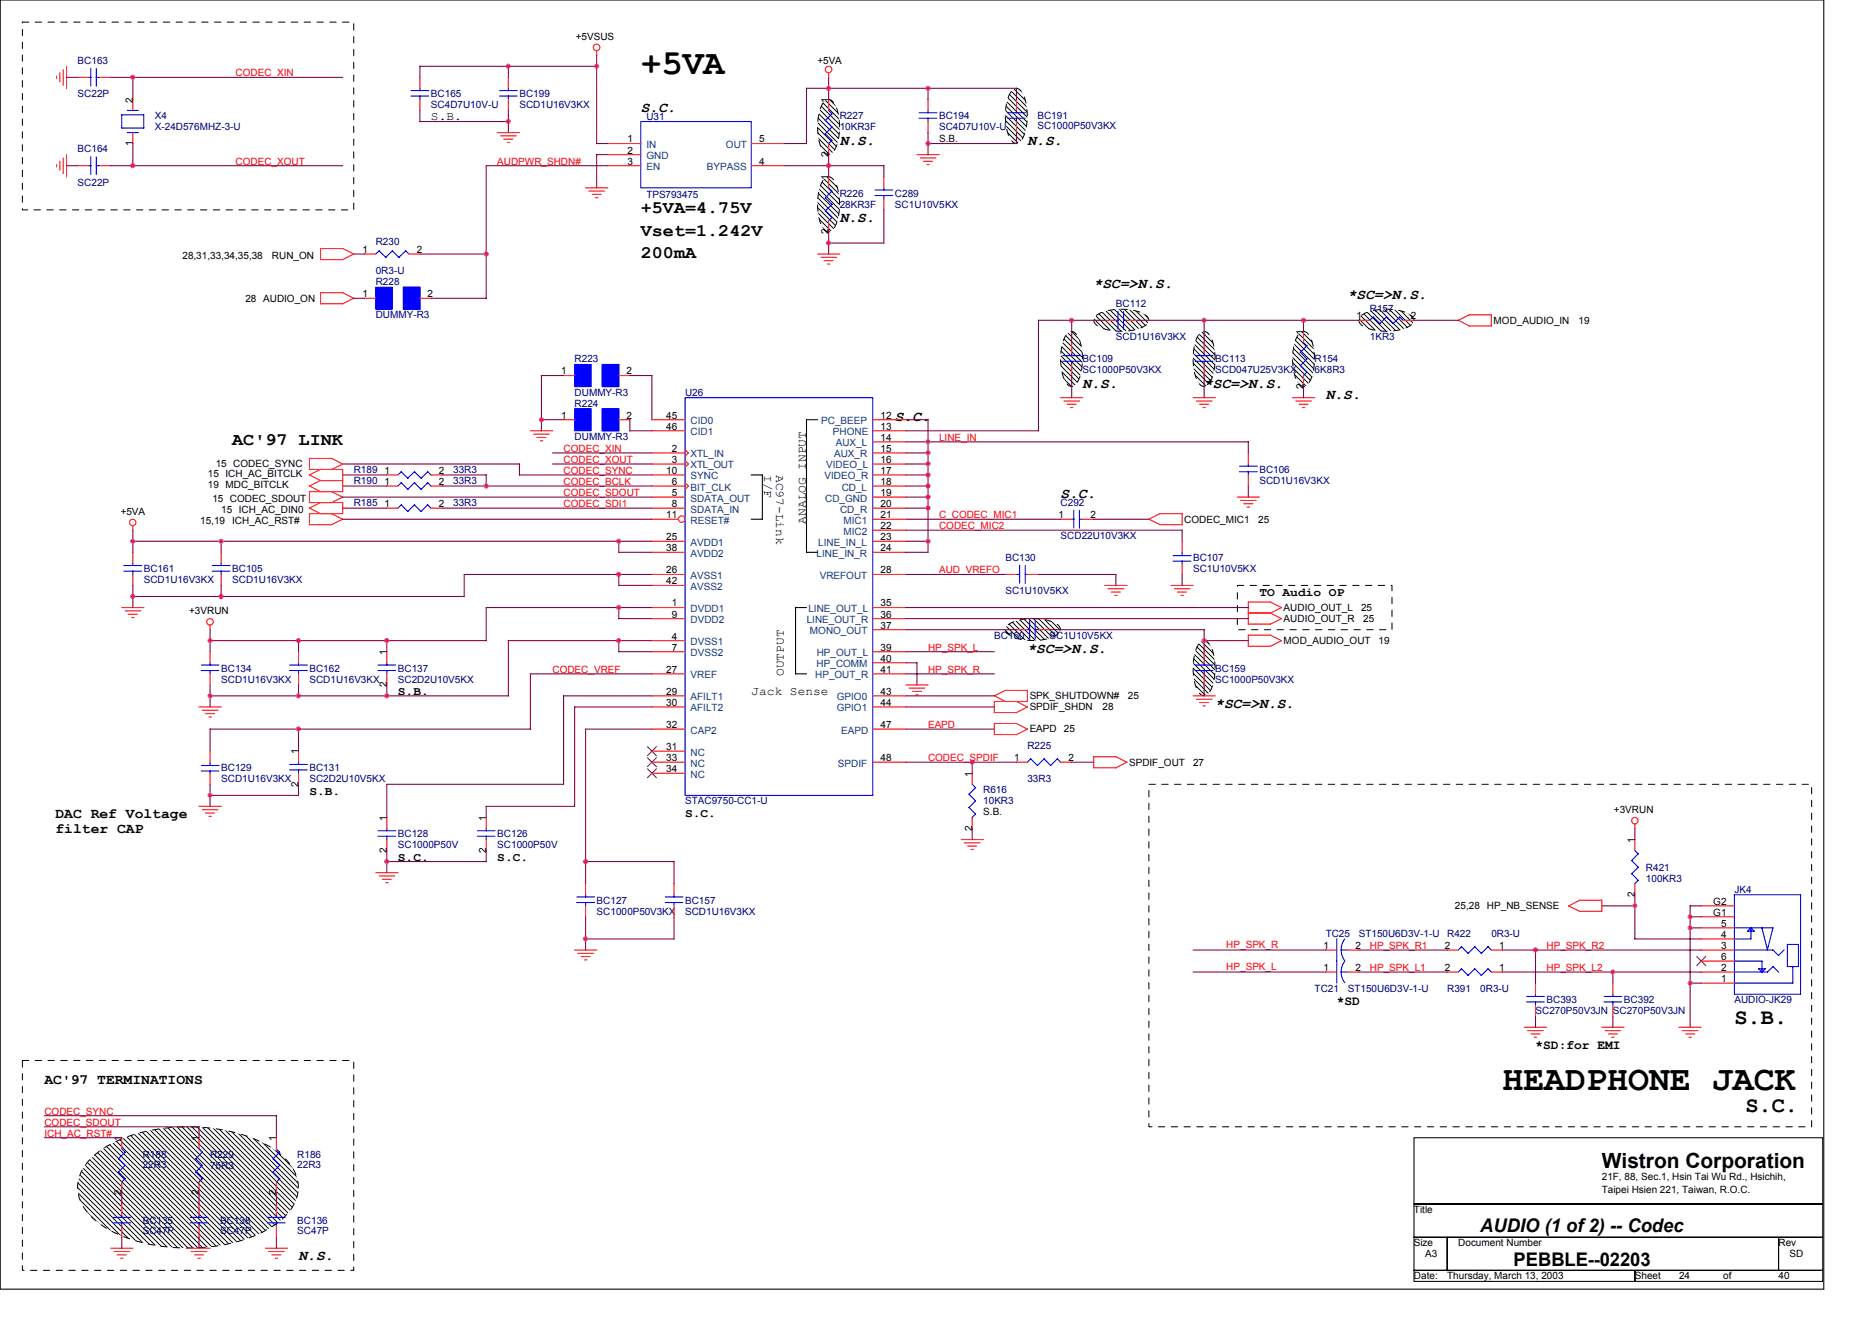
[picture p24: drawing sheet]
<svg xmlns="http://www.w3.org/2000/svg" width="297mm" height="210mm" viewBox="0 0 297 210" stroke-linecap="round" stroke-linejoin="round" font-family="sans-serif">
<defs><g id="words">
<g font-size="5.6">
<text x="101.7" y="11.7">+5VA</text>
<text x="238.4" y="172.9">HEADPHONE JACK</text>
</g>
<g font-size="3.5">
<text x="275.2" y="162.5">S.B.</text>
<text x="276.9" y="176.5">S.C.</text>
</g>
<text font-size="3.3" x="254.2" y="185.4">Wistron Corporation</text>
<g font-size="3">
<text x="234.9" y="195.5">AUDIO (1 of 2) -- Codec</text>
<text x="240.2" y="200.8">PEBBLE--02203</text>
</g>
<g font-size="2.8">
<text x="101.7" y="33.9">+5VA=4.75V</text>
<text x="101.7" y="40.9">200mA</text>
<text x="101.7" y="37.4">Vset=1.242V</text>
<text x="36.8" y="70.7">AC'97 LINK</text>
</g>
<g font-size="2.3">
<text x="101.7" y="17.7">S.C.</text>
<text x="133.2" y="23">N.S.</text>
<text x="163" y="23">N.S.</text>
<text x="133.2" y="35.2">N.S.</text>
<text x="173.5" y="45.7">*SC=&gt;N.S.</text>
<text x="213.9" y="47.5">*SC=&gt;N.S.</text>
<text x="171.8" y="61.5">N.S.</text>
<text x="191.1" y="61.5">*SC=&gt;N.S.</text>
<text x="210.4" y="63.3">N.S.</text>
<text x="142" y="66.8">S.C.</text>
<text x="168.3" y="79">S.C.</text>
<text x="163" y="103.6">*SC=&gt;N.S.</text>
<text x="192.8" y="112.3">*SC=&gt;N.S.</text>
<text x="8.8" y="129.8">DAC Ref Voltage</text>
<text x="8.8" y="132.2">filter CAP</text>
<text x="7" y="171.9">AC'97 TERMINATIONS</text>
<text x="47.4" y="200">N.S.</text>
</g>
<g font-size="2.1">
<text x="212.1" y="159.5">*SD</text>
<text x="243.6" y="166.5">*SD:for EMI</text>
</g>
<g font-size="1.9">
<text x="68.4" y="19.1">S.B.</text>
<text x="121.2" y="75.4" transform="rotate(90 121.2 75.4)">I/F</text>
<text x="123.2" y="75.4" transform="rotate(90 123.2 75.4)">AC97-Link</text>
<text x="127.9" y="83.1" transform="rotate(-90 127.9 83.1)">ANALOG INPUT</text>
<text x="199.8" y="94.5">TO Audio OP</text>
<text x="124.4" y="107.3" transform="rotate(-90 124.4 107.3)">OUTPUT</text>
<text x="63.1" y="110.3">S.B.</text>
<text x="119.2" y="110.2">Jack Sense</text>
<text x="49.1" y="126.1">S.B.</text>
<text x="108.7" y="129.6">S.C.</text>
<text x="63.1" y="136.6">S.C.</text>
<text x="78.9" y="136.6">S.C.</text>
</g>
<g font-size="1.6" fill="#000080">
<text x="12.3" y="10.2">BC163</text>
<text x="12.3" y="15.4">SC22P</text>
<text x="68.4" y="15.4">BC165</text>
<text x="68.4" y="17.2">SC4D7U10V-U</text>
<text x="82.4" y="15.4">BC199</text>
<text x="82.4" y="17.2">SCD1U16V3KX</text>
<text x="24.6" y="18.9">X4</text>
<text x="24.6" y="20.7">X-24D576MHZ-3-U</text>
<text x="102.6" y="19.1">U31</text>
<text x="133.2" y="18.9">R227</text>
<text x="133.2" y="20.7">10KR3F</text>
<text x="149" y="18.9">BC194</text>
<text x="149" y="20.7">SC4D7U10V-U</text>
<text x="164.6" y="18.9">BC191</text>
<text x="164.6" y="20.5">SC1000P50V3KX</text>
<text x="12.3" y="24.2">BC164</text>
<text x="12.3" y="29.5">SC22P</text>
<text x="102.6" y="31.4">TPS793475</text>
<text x="133.2" y="31.2">R226</text>
<text x="133.2" y="33">28KR3F</text>
<text x="142" y="31.2">C289</text>
<text x="142" y="33">SC1U10V5KX</text>
<text x="59.6" y="38.9">R230</text>
<text x="59.6" y="43.5">0R3-U</text>
<text x="59.6" y="45.2">R228</text>
<text x="59.6" y="50.5">DUMMY-R3</text>
<text x="177.1" y="48.7">BC112</text>
<text x="177.1" y="54">SCD1U16V3KX</text>
<text x="217.4" y="49.4">R157</text>
<text x="217.4" y="54">1KR3</text>
<text x="91.2" y="57.5">R223</text>
<text x="171.8" y="57.5">BC109</text>
<text x="171.8" y="59.2">SC1000P50V3KX</text>
<text x="192.8" y="57.5">BC113</text>
<text x="192.8" y="59.2">SCD047U25V3KX</text>
<text x="208.6" y="57.5">R154</text>
<text x="208.6" y="59.2">6K8R3</text>
<text x="91.2" y="62.8">DUMMY-R3</text>
<text x="91.2" y="64.5">R224</text>
<text x="108.7" y="62.8">U26</text>
<text x="91.2" y="69.8">DUMMY-R3</text>
<text x="56.1" y="75">R189</text>
<text x="56.1" y="76.8">R190</text>
<text x="71.9" y="75">33R3</text>
<text x="71.9" y="76.8">33R3</text>
<text x="199.8" y="75">BC106</text>
<text x="199.8" y="76.8">SCD1U16V3KX</text>
<text x="56.1" y="80.3">R185</text>
<text x="71.9" y="80.3">33R3</text>
<text x="168.3" y="80.3">C292</text>
<text x="159.5" y="89">BC130</text>
<text x="168.3" y="85.5">SCD22U10V3KX</text>
<text x="189.3" y="89">BC107</text>
<text x="22.8" y="90.8">BC161</text>
<text x="22.8" y="92.6">SCD1U16V3KX</text>
<text x="36.8" y="90.8">BC105</text>
<text x="36.8" y="92.6">SCD1U16V3KX</text>
<text x="159.5" y="94.3">SC1U10V5KX</text>
<text x="189.3" y="90.8">SC1U10V5KX</text>
<text x="157.8" y="101.3">BC160</text>
<text x="166.5" y="101.3">SC1U10V5KX</text>
<text x="35.1" y="106.6">BC134</text>
<text x="49.1" y="106.6">BC162</text>
<text x="63.1" y="106.6">BC137</text>
<text x="192.8" y="106.6">BC159</text>
<text x="35.1" y="108.3">SCD1U16V3KX</text>
<text x="49.1" y="108.3">SCD1U16V3KX</text>
<text x="63.1" y="108.3">SC2D2U10V5KX</text>
<text x="192.8" y="108.3">SC1000P50V3KX</text>
<text x="163" y="118.9">R225</text>
<text x="35.1" y="122.3">BC129</text>
<text x="35.1" y="124.1">SCD1U16V3KX</text>
<text x="49.1" y="122.3">BC131</text>
<text x="49.1" y="124.1">SC2D2U10V5KX</text>
<text x="156" y="125.9">R616</text>
<text x="163" y="124.1">33R3</text>
<text x="108.7" y="127.6">STAC9750-CC1-U</text>
<text x="156" y="127.6">10KR3</text>
<text x="63.1" y="132.9">BC128</text>
<text x="63.1" y="134.6">SC1000P50V</text>
<text x="78.9" y="132.9">BC126</text>
<text x="78.9" y="134.6">SC1000P50V</text>
<text x="94.7" y="143.4">BC127</text>
<text x="108.7" y="143.4">BC157</text>
<text x="261.2" y="138.1">R421</text>
<text x="261.2" y="139.9">100KR3</text>
<text x="275.2" y="141.6">JK4</text>
<text x="94.7" y="145.1">SC1000P50V3KX</text>
<text x="108.7" y="145.1">SCD1U16V3KX</text>
<text x="210.4" y="148.6">TC25</text>
<text x="215.6" y="148.6">ST150U6D3V-1-U</text>
<text x="229.6" y="148.6">R422</text>
<text x="236.6" y="148.6">0R3-U</text>
<text x="208.6" y="157.4">TC21</text>
<text x="213.9" y="157.4">ST150U6D3V-1-U</text>
<text x="229.6" y="157.4">R391</text>
<text x="234.9" y="157.4">0R3-U</text>
<text x="243.6" y="160.9">SC270P50V3JN SC270P50V3JN</text>
<text x="245.4" y="159.2">BC393</text>
<text x="257.7" y="159.2">BC392</text>
<text x="275.2" y="159.2">AUDIO-JK29</text>
<text x="22.6" y="183.7">R188</text>
<text x="22.6" y="185.3">22R3</text>
<text x="33.3" y="183.7">R229</text>
<text x="33.3" y="185.4">75R3</text>
<text x="47.2" y="183.7">R186</text>
<text x="47.2" y="185.3">22R3</text>
<text x="22.6" y="194.2">BC135</text>
<text x="22.6" y="195.8">SC47P</text>
<text x="34.9" y="194.2">BC138</text>
<text x="34.9" y="195.8">SC47P</text>
<text x="47.2" y="194.2">BC136</text>
<text x="47.2" y="195.8">SC47P</text>
</g>
<g font-size="1.6">
<text x="91.4" y="6.3">+5VSUS</text>
<text x="129.7" y="10.2">+5VA</text>
<text x="21.1" y="16.3" transform="rotate(-90 21.1 16.3)">2</text>
<text x="131.5" y="16.3" transform="rotate(-90 131.5 16.3)">1</text>
<text x="21.1" y="23.2" transform="rotate(-90 21.1 23.2)">1</text>
<text x="99.6" y="22.6">1</text>
<text x="120.4" y="22.6">5</text>
<text x="149" y="22.5">S.B.</text>
<text x="99.6" y="24.4">2</text>
<text x="99.6" y="26.1">3</text>
<text x="120.4" y="26.1">4</text>
<text x="131.5" y="28.6" transform="rotate(-90 131.5 28.6)">1</text>
<text x="131.5" y="24.9" transform="rotate(-90 131.5 24.9)">2</text>
<text x="29" y="41">28,31,33,34,35,38</text>
<text x="43.2" y="41">RUN_ON</text>
<text x="57.5" y="40.1">1</text>
<text x="66.1" y="40.1">2</text>
<text x="131.5" y="37.2" transform="rotate(-90 131.5 37.2)">2</text>
<text x="38.9" y="47.9">28 AUDIO_ON</text>
<text x="57.5" y="47.1">1</text>
<text x="67.9" y="47.1">2</text>
<text x="206.8" y="53.1" transform="rotate(-90 206.8 53.1)">1</text>
<text x="215.2" y="50.7">1</text>
<text x="223.9" y="50.7">2</text>
<text x="237" y="51.4">MOD_AUDIO_IN</text>
<text x="250.5" y="51.4">19</text>
<text x="89.1" y="59.4">1</text>
<text x="99.4" y="59.4">2</text>
<text x="206.8" y="61.7" transform="rotate(-90 206.8 61.7)">2</text>
<text x="89.1" y="66.4">1</text>
<text x="99.4" y="66.4">2</text>
<text x="105.7" y="66.4">45</text>
<text x="105.7" y="68.2">46</text>
<text x="106.6" y="71.7">2</text>
<text x="139.7" y="66.4">12</text>
<text x="139.7" y="71.7">15</text>
<text x="139.7" y="68.2">13</text>
<text x="139.7" y="69.9">14</text>
<text x="33" y="75.7">15 ICH_AC_BITCLK</text>
<text x="33" y="77.5">19 MDC_BITCLK</text>
<text x="34.2" y="74.1">15 CODEC_SYNC</text>
<text x="61" y="75.2">1</text>
<text x="61" y="76.9">1</text>
<text x="69.6" y="75.2">2</text>
<text x="69.6" y="76.9">2</text>
<text x="105.7" y="75.2">10</text>
<text x="106.6" y="73.4">3</text>
<text x="106.6" y="76.9">6</text>
<text x="139.7" y="75.2">17</text>
<text x="139.7" y="73.4">16</text>
<text x="139.7" y="76.9">18</text>
<text x="19.2" y="81.7">+5VA</text>
<text x="31.8" y="83.1">15,19</text>
<text x="33.7" y="79.6">15 CODEC_SDOUT</text>
<text x="35.1" y="81.3">15 ICH_AC_DIN0</text>
<text x="36.8" y="83.1">ICH_AC_RST#</text>
<text x="61" y="80.5">1</text>
<text x="69.6" y="80.5">2</text>
<text x="105.7" y="82.2">11</text>
<text x="106.6" y="78.7">5</text>
<text x="106.6" y="80.5">8</text>
<text x="139.7" y="78.7">19</text>
<text x="139.7" y="83.9">22</text>
<text x="139.7" y="82.2">21</text>
<text x="139.7" y="80.5">20</text>
<text x="167.9" y="82.2">1</text>
<text x="173" y="82.2">2</text>
<text x="187.9" y="82.9">CODEC_MIC1</text>
<text x="199.7" y="82.9">25</text>
<text x="105.7" y="87.5">38</text>
<text x="105.7" y="85.7">25</text>
<text x="139.7" y="87.5">24</text>
<text x="139.7" y="85.7">23</text>
<text x="105.7" y="92.7">42</text>
<text x="105.7" y="91">26</text>
<text x="139.7" y="91">28</text>
<text x="30" y="97.5">+3VRUN</text>
<text x="106.6" y="96.2">1</text>
<text x="106.6" y="101.5">4</text>
<text x="106.6" y="98">9</text>
<text x="139.7" y="98">36</text>
<text x="139.7" y="96.2">35</text>
<text x="139.7" y="99.7">37</text>
<text x="203.7" y="96.9">AUDIO_OUT_L</text>
<text x="203.7" y="98.7">AUDIO_OUT_R</text>
<text x="216" y="96.9">25</text>
<text x="216.3" y="98.7">25</text>
<text x="61.4" y="103.9" transform="rotate(-90 61.4 103.9)">1</text>
<text x="105.7" y="106.7">27</text>
<text x="106.6" y="103.2">7</text>
<text x="139.7" y="105">40</text>
<text x="139.7" y="106.7">41</text>
<text x="139.7" y="103.2">39</text>
<text x="203.7" y="102.2">MOD_AUDIO_OUT</text>
<text x="218.8" y="102.2">19</text>
<text x="61.4" y="109" transform="rotate(-90 61.4 109)">2</text>
<text x="105.7" y="112">30</text>
<text x="105.7" y="110.2">29</text>
<text x="139.7" y="110.2">43</text>
<text x="139.7" y="112">44</text>
<text x="163.4" y="112.7">SPDIF_SHDN</text>
<text x="163.4" y="111">SPK_SHUTDOWN#</text>
<text x="174.9" y="112.7">28</text>
<text x="179" y="111">25</text>
<text x="47.3" y="119.7" transform="rotate(-90 47.3 119.7)">1</text>
<text x="105.7" y="115.5">32</text>
<text x="105.7" y="119">31</text>
<text x="139.7" y="115.5">47</text>
<text x="163.4" y="116.2">EAPD</text>
<text x="168.8" y="116.2">25</text>
<text x="47.3" y="124.8" transform="rotate(-90 47.3 124.8)">2</text>
<text x="105.7" y="122.5">34</text>
<text x="105.7" y="120.8">33</text>
<text x="139.7" y="120.8">48</text>
<text x="154.2" y="123.2" transform="rotate(-90 154.2 123.2)">1</text>
<text x="160.9" y="120.8">1</text>
<text x="169.5" y="120.8">2</text>
<text x="179.2" y="121.5">SPDIF_OUT</text>
<text x="189.3" y="121.5">27</text>
<text x="61.4" y="130.2" transform="rotate(-90 61.4 130.2)">1</text>
<text x="77.1" y="130.2" transform="rotate(-90 77.1 130.2)">1</text>
<text x="154.2" y="131.8" transform="rotate(-90 154.2 131.8)">2</text>
<text x="156" y="129.3">S.B.</text>
<text x="256.1" y="129">+3VRUN</text>
<text x="61.4" y="135.3" transform="rotate(-90 61.4 135.3)">2</text>
<text x="77.1" y="135.3" transform="rotate(-90 77.1 135.3)">2</text>
<text x="259.4" y="133.7" transform="rotate(-90 259.4 133.7)">1</text>
<text x="259.4" y="142.3" transform="rotate(-90 259.4 142.3)">2</text>
<text x="271.9" y="143.5">G2</text>
<text x="230.9" y="144.3">25,28</text>
<text x="235.9" y="144.3">HP_NB_SENSE</text>
<text x="271.9" y="145.3">G1</text>
<text x="273.1" y="148.8">4</text>
<text x="273.1" y="147">5</text>
<text x="210" y="154.1">1</text>
<text x="210" y="150.6">1</text>
<text x="215.1" y="154.1">2</text>
<text x="215.1" y="150.6">2</text>
<text x="229.3" y="150.6">2</text>
<text x="229.3" y="154.1">2</text>
<text x="237.9" y="150.6">1</text>
<text x="237.9" y="154.1">1</text>
<text x="273.1" y="155.8">1</text>
<text x="273.1" y="154.1">2</text>
<text x="273.1" y="152.3">6</text>
<text x="273.1" y="150.6">3</text>
<text x="19.3" y="181" transform="rotate(-90 19.3 181)">1</text>
<text x="31.6" y="181" transform="rotate(-90 31.6 181)">1</text>
<text x="43.8" y="181" transform="rotate(-90 43.8 181)">1</text>
<text x="19.3" y="189.7" transform="rotate(-90 19.3 189.7)">2</text>
<text x="31.6" y="189.7" transform="rotate(-90 31.6 189.7)">2</text>
<text x="43.8" y="189.7" transform="rotate(-90 43.8 189.7)">2</text>
<text x="254.2" y="187.2">21F, 88, Sec.1, Hsin Tai Wu Rd., Hsichih,</text>
<text x="254.2" y="189.3">Taipei Hsien 221, Taiwan, R.O.C.</text>
<text x="224.4" y="192.4">Title</text>
<text x="224.4" y="197.7">Size</text>
<text x="231.4" y="197.7">Document Number</text>
<text x="282.2" y="197.7">Rev</text>
<text x="224.4" y="203">Date:</text>
<text x="226.1" y="199.5">A3</text>
<text x="229.6" y="203">Thursday, March 13, 2003</text>
<text x="259.4" y="203">Sheet</text>
<text x="266.4" y="203">24</text>
<text x="273.4" y="203">of</text>
<text x="282.2" y="203">40</text>
<text x="284" y="199.5">SD</text>
</g>
<g font-size="1.6" fill="#f00">
<text x="37.4" y="12.1">CODEC_XIN</text>
<text x="37.4" y="26.1">CODEC_XOUT</text>
<text x="78.9" y="26.1">AUDPWR_SHDN#</text>
<text x="89.4" y="71.7">CODEC_XIN</text>
<text x="149" y="69.9">LINE_IN</text>
<text x="89.4" y="77">CODEC_BCLK</text>
<text x="89.4" y="75.2">CODEC_SYNC</text>
<text x="89.4" y="73.4">CODEC_XOUT</text>
<text x="89.4" y="78.7">CODEC_SDOUT</text>
<text x="89.4" y="80.5">CODEC_SDI1</text>
<text x="149" y="82.2">C_CODEC_MIC1</text>
<text x="149" y="84">CODEC_MIC2</text>
<text x="149" y="91">AUD_VREFO</text>
<text x="87.7" y="106.7">CODEC_VREF</text>
<text x="147.3" y="106.7">HP_SPK_R</text>
<text x="147.3" y="103.3">HP_SPK_L</text>
<text x="147.3" y="115.5">EAPD</text>
<text x="147.3" y="120.8">CODEC_SPDIF</text>
<text x="194.6" y="150.4">HP_SPK_R</text>
<text x="194.6" y="153.9">HP_SPK_L</text>
<text x="217.4" y="150.6">HP_SPK_R1</text>
<text x="217.4" y="154.1">HP_SPK_L1</text>
<text x="245.4" y="150.6">HP_SPK_R2</text>
<text x="245.4" y="154.1">HP_SPK_L2</text>
<text x="7" y="176.8">CODEC_SYNC</text>
<text x="7" y="178.6">CODEC_SDOUT</text>
<text x="7" y="180.4">ICH_AC_RST#</text>
</g>
<g font-size="1.6" fill="#004080">
<text x="102.6" y="23.5">IN</text>
<text x="115.2" y="23.5">OUT</text>
<text x="102.6" y="25.3">GND</text>
<text x="102.6" y="27">EN</text>
<text x="112.2" y="27">BYPASS</text>
<text x="109.6" y="67.3">CID0</text>
<text x="109.6" y="69.1">CID1</text>
<text x="130.3" y="67.3">PC_BEEP</text>
<text x="132.2" y="69.1">PHONE</text>
<text x="132.6" y="70.8">AUX_L</text>
<text x="109.6" y="72.6">XTL_IN</text>
<text x="109.6" y="74.3">XTL_OUT</text>
<text x="109.6" y="77.8">BIT_CLK</text>
<text x="109.6" y="76.1">SYNC</text>
<text x="130.8" y="76.1">VIDEO_R</text>
<text x="131.1" y="74.3">VIDEO_L</text>
<text x="132.4" y="72.6">AUX_R</text>
<text x="133.6" y="77.8">CD_L</text>
<text x="109.6" y="79.6">SDATA_OUT</text>
<text x="109.6" y="81.3">SDATA_IN</text>
<text x="109.6" y="83.1">RESET#</text>
<text x="130.9" y="79.6">CD_GND</text>
<text x="133.3" y="81.3">CD_R</text>
<text x="133.9" y="83.1">MIC1</text>
<text x="109.6" y="88.3">AVDD2</text>
<text x="109.6" y="86.6">AVDD1</text>
<text x="129.6" y="88.3">LINE_IN_R</text>
<text x="129.8" y="86.6">LINE_IN_L</text>
<text x="133.9" y="84.8">MIC2</text>
<text x="109.6" y="93.6">AVSS2</text>
<text x="109.6" y="91.8">AVSS1</text>
<text x="130.1" y="91.8">VREFOUT</text>
<text x="109.6" y="97.1">DVDD1</text>
<text x="109.6" y="98.9">DVDD2</text>
<text x="128" y="98.9">LINE_OUT_R</text>
<text x="128.3" y="97.1">LINE_OUT_L</text>
<text x="128.5" y="100.6">MONO_OUT</text>
<text x="109.6" y="102.4">DVSS1</text>
<text x="109.6" y="104.1">DVSS2</text>
<text x="109.6" y="107.6">VREF</text>
<text x="129.3" y="107.6">HP_OUT_R</text>
<text x="129.6" y="105.9">HP_COMM</text>
<text x="129.6" y="104.1">HP_OUT_L</text>
<text x="109.6" y="112.9">AFILT2</text>
<text x="109.6" y="111.1">AFILT1</text>
<text x="132.8" y="111.1">GPIO0</text>
<text x="132.8" y="112.9">GPIO1</text>
<text x="109.6" y="116.4">CAP2</text>
<text x="109.6" y="119.9">NC</text>
<text x="133.5" y="116.4">EAPD</text>
<text x="109.6" y="123.4">NC</text>
<text x="109.6" y="121.6">NC</text>
<text x="132.9" y="121.6">SPDIF</text>
</g>
</g></defs>
<g fill="none" stroke="#000" stroke-width=".17">
<path d="M0 0h289.4v204.5h-289.4zM119.2 75.4h1.8v7h-1.8M129.7 66.6h-1.7v21.1M128 96.4h-1.8v10.5M128 87.6h1.7M126.2 106.9h1.8M224.4 180.5h64.8v10.5h-64.8zM224.4 191h64.8v5.3h-64.8zM224.4 196.3h5.2v5.2h-5.2zM229.6 196.3h52.6v5.2h-52.6zM282.2 196.3h7v5.2h-7zM224.4 201.5h35v1.8h-35z"/>
<path d="M259.4 201.5h29.8v1.8h-29.8z"/>
</g>
<path d="M3.6 3.5h52.5v29.8h-52.5v-29.8M196.3 92.9h24.6v7h-24.6v-7M182.3 124.4h105.2v54.4h-105.2v-54.4M3.6 168.3h52.5v33.2h-52.5v-33.2" fill="none" stroke="#000" stroke-width=".16" stroke-dasharray="1 1 1 1 1 1 1 1"/>
<g fill="#000" stroke="#000" stroke-width=".16" stroke-dasharray="1 1 1 1 1 1 1 1">
<path d="M160.6 14.4a.94 .94 0 0 1 .9-.4 .94 .94 0 0 1 .7 .8 8.9 8.9 0 0 1 0 7.2 1.01 1.01 0 0 1-.9 .8 1.01 1.01 0 0 1-1-.8 9 9 0 0 1 0-7.2z" fill-rule="evenodd"/>
<path d="M130.8 16.1a.96 .96 0 0 1 .9-.3 .96 .96 0 0 1 .7 .7 8.9 8.9 0 0 1 0 7.3 1.02 1.02 0 0 1-.9 .7 1.02 1.02 0 0 1-1-.7 9 9 0 0 1 0-7.3z" fill-rule="evenodd"/>
<path d="M130.8 28.4a.96 .96 0 0 1 .9-.3 .96 .96 0 0 1 .7 .7 8.9 8.9 0 0 1 0 7.2 1.02 1.02 0 0 1-.9 .8 1.02 1.02 0 0 1-1-.8 9 9 0 0 1 0-7.2z" fill-rule="evenodd"/>
<path d="M169.3 52.9a.94 .94 0 0 1 1-.3 .94 .94 0 0 1 .7 .7 8.9 8.9 0 0 1 0 7.3 1.01 1.01 0 0 1-1 .7 1.01 1.01 0 0 1-.9-.7 9 9 0 0 1 0-7.3z" fill-rule="evenodd"/>
<path d="M173.9 50.1a8.1 8.1 0 0 1 6.4-.7 2.34 2.34 0 0 1 2 1.4 1.66 1.66 0 0 1-1.3 1.2 9.2 9.2 0 0 1-6.7-.2 .99 .99 0 0 1-.4-1.7z" fill-rule="evenodd"/>
<path d="M190.4 52.9a.96 .96 0 0 1 .9-.3 .96 .96 0 0 1 .7 .7 8.9 8.9 0 0 1 0 7.3 1.02 1.02 0 0 1-.9 .7 1.02 1.02 0 0 1-1-.7 9 9 0 0 1 0-7.3z" fill-rule="evenodd"/>
<path d="M206.2 52.9a.94 .94 0 0 1 .9-.3 .94 .94 0 0 1 .7 .7 8.9 8.9 0 0 1 0 7.3 1.01 1.01 0 0 1-1 .7 1.01 1.01 0 0 1-.9-.7 9 9 0 0 1 0-7.3z" fill-rule="evenodd"/>
<path d="M215.9 50.1a8.1 8.1 0 0 1 6.5-.7 2.34 2.34 0 0 1 1.9 1.4 1.66 1.66 0 0 1-1.2 1.2 9.2 9.2 0 0 1-6.8-.2 .99 .99 0 0 1-.4-1.7z" fill-rule="evenodd"/>
<path d="M159.9 99.2a8.1 8.1 0 0 1 6.4-.8 2.34 2.34 0 0 1 2 1.5 1.66 1.66 0 0 1-1.3 1.2 9.2 9.2 0 0 1-6.7-.2 .98 .98 0 0 1-.4-1.7z" fill-rule="evenodd"/>
<path d="M190.4 102a.96 .96 0 0 1 .9-.3 .96 .96 0 0 1 .7 .7 8.9 8.9 0 0 1 0 7.2 1.02 1.02 0 0 1-.9 .8 1.02 1.02 0 0 1-1-.8 9 9 0 0 1 0-7.2z" fill-rule="evenodd"/>
<path d="M14.7 183.5a20.5 20.5 0 0 1 11.4-4.5 27.4 27.4 0 0 1 16.7 2.9 8.7 8.7 0 0 1 4.4 5.4 6.4 6.4 0 0 1-2.2 5.9 20.5 20.5 0 0 1-11.4 4.6 27.3 27.3 0 0 1-16.8-3 8.7 8.7 0 0 1-4.4-5.4 6.3 6.3 0 0 1 2.3-5.9z" fill-rule="evenodd"/>
</g>
<g fill="none" stroke="#f00" stroke-width=".17">
<path d="M9 12.1v.4M9.5 11.5v1.5M10 11v2.5M10.6 10.5v3.5M12.3 12.3h1.8M15.8 12.3h1.8M21.1 15.7v1.8M66.6 12.3v1.7M66.6 15.8v1.7M80.7 12.3v1.7M80.7 15.8v1.7M94.7 8.1v.7"/>
<path d="M131.5 11.6v.7M131.5 15.7v1.8M147.3 15.7v1.8M147.3 19.3v1.8M161.3 15.7v1.8M161.3 19.3v1.8M9 26.1v.4M9.5 25.6v1.4M10 25.1v2.4M10.6 24.5v3.6M12.3 26.3h1.8M15.8 26.3h1.8"/>
<path d="M21.1 21v1.8M54.4 39.4l1.7 .9M54.4 39.4h-3.6l.1 1.8M78.9 21h3.5M79.4 21.5h2.5M79.9 22.1h1.5M80.5 22.6h.4M92.9 29.8h3.6M93.4 30.3h2.5M94 30.8h1.4M94.5 31.4h.4M96.4 24.5h5.3"/>
<path d="M96.4 26.3h5.3M96.4 22.8h5.3M119.2 26.3h5.3M119.2 22.8h5.3M131.5 22.8v1.8M131.5 28v1.8M131.5 35.1v1.7M140.2 28v1.8M140.2 31.5v1.8M145.5 24.5h3.5M146 25.1h2.5M146.5 25.6h1.5"/>
<path d="M147.1 26.1h.3M54.4 46.4l1.7 .9M54.4 46.4h-3.5v1.8M56.2 40.3l-1.8 .9h-3.5M56.2 47.3l-1.8 .9h-3.5M57.8 40.3h1.8M57.8 47.3h1.8M64.9 40.3h1.8M66.6 47.3h1.8M89.4 59.6h1.8M98.2 59.6h1.8M129.7 40.3h3.6"/>
<path d="M130.3 40.8h2.4M130.8 41.4h1.4M131.3 41.9h.4M170 54.3v1.8M170 57.8v1.8M175.3 50.8h1.8M178.8 50.8h1.8M191.1 54.3v1.8M191.1 57.8v1.8M206.8 52.6v1.7M206.8 59.6v1.8M215.6 50.8h1.8"/>
<path d="M222.6 50.8h1.8M236.6 50v1.7h-3.5M236.7 50l-3.6-.1-1.7 .9 1.7 .9M49.1 74.5h5.3v3.5M49.1 79.7h5.3v1.8M49.1 75.3l1.7 .9h3.6M49.1 77.1l1.8 .9M50.9 79.7l-1.8 .9M50.9 74.5l-1.8 .9M50.9 76.2l-1.8 .9M52.6 72.7l1.8 .9-1.8 .9M52.6 78l1.8 .9"/>
<path d="M52.6 72.7h-3.5v1.8M54.4 78h-5.3v1.7M54.4 78.9l-1.8 .9M61.4 75.4h1.7M61.4 77.1h1.7M68.4 75.4h1.8M68.4 77.1h1.8M84.2 68.3h3.5M84.7 68.9h2.5M85.2 69.4h1.4M85.7 69.9h.4M89.4 66.6h1.8"/>
<path d="M98.2 66.6h1.8M103.4 68.3h5.3M103.4 78.9h5.3M103.4 66.6h5.3M103.4 75.4h5.3M103.4 77.1h5.3M103.4 71.9h5.3M103.4 73.6h5.3M108.7 71.3l.5 .6-.5 .5M108.7 73.1l.5 .5-.5 .5M108.7 76.6l.5 .5-.5 .6M138.5 68.3h5.3"/>
<path d="M138.5 78.9h5.3M138.5 66.6h5.3M138.5 75.4h5.3M138.5 77.1h5.3M138.5 71.9h5.3M138.5 73.6h5.3M138.5 70.1h5.3M168.3 63.1h3.5M168.8 63.6h2.5M169.3 64.1h1.4M169.9 64.7h.3M189.3 63.1h3.5"/>
<path d="M189.8 63.6h2.5M190.3 64.1h1.5M190.9 64.7h.4M196.3 78.9h3.6M196.8 79.4h2.5M197.4 79.9h1.4M198.1 71.8v1.8M198.1 75.4v1.7M205.1 63.1h3.5M205.6 63.6h2.5M206.1 64.1h1.5M206.7 64.7h.3"/>
<path d="M19.3 96.4h3.5M19.9 96.9h2.4M20.3 97.5h1.5M20.9 98h.4M21.1 83.4v.7M21.1 87.6v1.8M21.1 91.1v1.8M33.3 99.2v.7M35.1 87.6v1.8M35.1 91.1v1.8M49.1 80.6l1.8 .9M52.6 81.5l1.8 .9-1.8 .9-3.5-.1"/>
<path d="M54.4 81.5h-5.3v1.7M61.4 80.6h1.7M68.4 80.6h1.8M103.4 96.4h5.3M103.4 92.9h5.3M103.4 80.6h5.3M103.4 91.1h5.3M103.4 87.6h5.3M103.4 98.1h5.3M103.4 82.4h4.3M103.4 85.9h5.3M138.5 96.4h5.3"/>
<path d="M138.5 99.9h5.3M138.5 80.6h5.3M138.5 91.1h5.3M138.5 87.6h5.3M138.5 98.1h5.3M138.5 82.4h5.3M138.5 85.9h5.3M138.5 84.1h5.3M159.5 91.1h1.8M161.3 99.9h1.7M163 91.1h1.8M164.8 99.9h1.8"/>
<path d="M168.3 82.4h1.7M171.8 82.4h1.8M175.3 92.9h3.5M175.8 93.4h2.5M176.3 93.9h1.5M176.9 94.5h.3M182.3 82.4l1.8 .8M184.1 81.5h3.5v1.8l-3.6-.1M184.1 81.5l-1.8 .9M185.8 92.9h3.5M186.3 93.4h2.5M186.8 93.9h1.5"/>
<path d="M187.4 94.5h.4M187.6 85.9v1.7M187.6 89.4v1.8M197.9 80.5h.4M198.1 97.3h3.5l1.8 .9M203.3 96.4l-1.7 .9M203.3 98.1l-1.7 .9M203.4 96.4l-1.8-.9h-3.5v3.5h3.5M31.6 112.2h3.5M32.1 112.7h2.5M32.6 113.2h1.4M33.2 113.7h.3"/>
<path d="M33.3 103.4v1.8M33.3 106.9v1.8M33.3 119.1v1.8M47.4 103.4v1.8M47.4 106.9v1.8M47.4 119.1v1.8M61.4 103.4v1.8M61.4 106.9v1.8M103.4 112.2h5.3M103.4 110.4h5.3M103.4 103.4h5.3M103.4 106.9h5.3"/>
<path d="M103.4 101.6h5.3M103.4 115.7h5.3M103.4 119.2h5.3M138.5 112.2h5.3M138.5 110.4h5.3M138.5 103.4h5.3M138.5 105.2h5.3M138.5 106.9h5.3M138.5 115.7h5.3M143.8 108.7h3.5M144.3 109.2h2.4M144.8 109.7h1.4"/>
<path d="M145.3 110.2h.4M157.8 111.3h5.2v-1.8h-3.5l-1.7 .9 1.7 .9M157.8 111.3v1.8h3.5M157.8 114.8v1.7h3.5M157.8 114.8h3.5l1.7 .9M161.3 111.3l1.7 .9M163 112.2l-1.7 .9M163 115.7l-1.7 .9M189.3 110.4h3.5M189.8 110.9h2.5M190.3 111.5h1.5M190.9 112h.4"/>
<path d="M191.1 103.4v1.8M191.1 106.9v1.8M203.3 101.6l-1.7 1M203.4 101.7l-1.8-.9h-3.5v1.7h3.5M31.6 127.9h3.5M32.1 128.5h2.5M32.6 129h1.4M33.2 129.5h.3M33.3 122.7v1.8M47.4 122.7v1.8M59.6 138.5h3.6M60.2 139h2.4"/>
<path d="M60.7 139.5h1.4M61.4 129.7v1.7M61.4 133.2v1.8M77.1 129.7v1.7M77.1 133.2v1.8M103.4 120.9h5.3M103.4 122.7h5.3M138.5 120.9h5.3M152.5 133.2h3.5M153 133.7h2.5M153.5 134.2h1.5M154.1 134.8h.4"/>
<path d="M154.3 122.7v1.7M154.3 129.7v1.8M161.3 120.9h1.7M168.3 120.9h1.8M173.5 120.1h3.6M173.5 120v1.8M177.1 120.1l1.7 .8M178.8 120.9l-1.8 .9h-3.5M259.4 130.7v.8M259.4 133.2v1.8M61.2 140h.4M91.2 150.7h3.5"/>
<path d="M91.7 151.3h2.5M92.2 151.8h1.4M92.7 152.3h.4M92.9 140.2v1.8M92.9 143.7v1.8M107 140.2v1.8M107 143.7v1.8M210.3 150.7h1.8M210.3 154.2h1.8M213.9 150.7h1.7M213.9 154.2h1.7M229.6 150.7h1.8"/>
<path d="M229.6 154.2h1.8M236.6 150.7h1.8M236.6 154.2h1.8M243.6 156v1.7M243.6 159.5v1.8M248.9 143.7l1.8 .9h3.5M250.6 142.8h3.6M250.7 142.8l-1.8 .9M254.2 142.8v1.8M255.9 156v1.7M255.9 159.5v1.8M259.4 140.2v1.8"/>
<path d="M269.9 150.7h5.3M269.9 154.2h5.3M269.9 156h5.3M269.9 152.5h5.3M269.9 149h5.3M269.9 147.2h5.3M269.9 145.5h5.3M269.9 143.7h5.3M241.9 163h3.5M242.4 163.5h2.5M242.9 164h1.5M243.5 164.6h.3"/>
<path d="M254.1 163h3.6M254.7 163.5h2.5M255.2 164h1.4M255.7 164.6h.4M266.4 163h3.5M266.9 163.5h2.5M267.5 164h1.4M268 164.6h.4M17.6 198h3.5M18.1 198.6h2.5M18.6 199.1h1.4M19.2 199.6h.3"/>
<path d="M19.3 180.5v1.8M19.3 187.5v1.8M19.3 191v1.8M19.3 194.5v1.8M29.8 198h3.6M30.3 198.6h2.5M30.9 199.1h1.4M31.4 199.6h.4M31.6 180.5v1.8M31.6 187.5v1.8M31.6 191v1.8M31.6 194.5v1.8"/>
<path d="M42.1 198h3.5M42.6 198.6h2.5M43.1 199.1h1.5M43.7 199.6h.3M43.9 180.5v1.8M43.9 187.5v1.8M43.9 191v1.8M43.9 194.5v1.8"/>
<circle cx="94.7" cy="7.5" r=".52"/>
<circle cx="131.5" cy="11" r=".52"/>
<circle cx="21.1" cy="82.9" r=".51"/>
<circle cx="33.3" cy="98.7" r=".52"/>
<circle cx="108.2" cy="82.4" r=".52"/>
<circle cx="259.4" cy="130.2" r=".52"/>
</g>
<g fill="none" stroke="#00f" stroke-width=".17">
<path d="M14.1 12.3h.3M14.4 10.8v2.9M15.3 12.3h.5M15.3 10.9v2.8M20.2 17.5h1.8M65.2 15.2h2.8M65.2 14.4h2.9M66.6 14v.4M66.6 15.2v.6M79.2 15.2h2.9M79.3 14.4h2.8M80.7 14v.4"/>
<path d="M80.7 15.2v.6M101.7 19.3h17.5v10.5h-17.5zM131.5 17.5l.5 .6M132 18.1l-1.1 1 1.1 1.1M145.8 18.8h2.9M145.9 17.9h2.8M147.3 17.5v.4M147.3 18.7v.6M159.8 18.8h2.9M159.9 17.9h2.8M161.3 17.5v.4M161.3 18.7v.6"/>
<path d="M14.1 26.3h.3M14.4 24.9v2.8M15.3 26.3h.5M15.3 24.9v2.8M19.3 20.3h3.5M20.2 21h1.8M22.8 20.3v-2.1h-3.5v2.1M60.2 39.8l1 1.1M60.2 39.8l-.6 .5M62.2 39.8l1.1 1.1M62.3 39.8l-1.1 1M131.5 29.8l.5 .5"/>
<path d="M132 20.2l-1.1 1 1.1 1.1M132 22.3l-.5 .5M132 30.3l-1.1 1.1 1.1 1M132 32.4l-1.1 1.1 1.1 1M132 34.5l-.5 .6M138.8 31h2.8M138.9 30.1h2.8M140.2 29.8v.4M140.2 31v.5M64.9 40.3l-.5-.5-1.1 1M168.6 57.3h2.8M168.6 56.4h2.9"/>
<path d="M170 56.1v.4M170 57.3v.5M177.1 50.8h.3M177.4 49.4v2.8M178.3 50.8h.5M178.3 49.4v2.8M189.7 57.3h2.8M189.7 56.4h2.8M191.1 56.1v.4M191.1 57.3v.5M206.3 55.9l1.1 1.1M206.8 54.3l.6 .6"/>
<path d="M207.4 54.9l-1.1 1M207.4 57l-1.1 1 1.1 1.1M207.4 59.1l-.6 .5M217.9 50.3l1.1 1.1M217.9 50.3l-.5 .5M220 50.3l1.1 1.1M220 50.3l-1.1 1.1M222.1 50.3l.5 .5M222.1 50.3l-1.1 1.1M63.7 74.8l1 1.1M63.7 76.6l1 1.1M63.7 74.8l-.6 .6"/>
<path d="M63.7 76.6l-.6 .5M65.8 74.8l1 1.1M65.8 76.6l1 1.1M65.8 74.8l-1.1 1.1M65.8 76.6l-1.1 1M67.9 74.8l.5 .6M67.9 76.6l.5 .5M67.9 74.8l-1.1 1.1M67.9 76.6l-1.1 1M108.7 63.1h29.8v63.1h-29.8zM196.7 74.8h2.8M196.7 74h2.8"/>
<path d="M198.1 73.6v.4M198.1 74.8v.6M19.6 90.6h2.9M19.7 89.7h2.8M21.1 89.4v.3M21.1 90.6v.5M33.7 90.6h2.8M33.7 89.7h2.8M35.1 89.4v.3M35.1 90.6v.5M63.1 80.6l.6-.5 1 1.1M64.7 81.2l1.1-1.1 1 1.1"/>
<path d="M68.4 80.6l-.5-.5-1.1 1.1M161.3 91.1h.5M161.8 89.7v2.8M162.7 91.1h.3M162.7 89.7v2.9M163 99.9h.4M163.4 98.5v2.8M164.2 99.9h.6M164.3 98.5v2.8M170 82.4h.4M170.4 80.9v2.9M171.3 82.4h.5"/>
<path d="M171.3 81v2.8M186.1 89h2.9M186.2 88.2h2.8M187.6 87.6v.6M187.6 89v.4M31.9 106.4h2.8M31.9 105.5h2.9M33.3 105.2v.3M33.3 106.4v.5M45.9 106.4h2.9M45.9 105.5h2.9M47.4 105.2v.3"/>
<path d="M47.4 106.4v.5M60 106.4h2.8M60 105.5h2.8M61.4 105.2v.3M61.4 106.4v.5M189.7 106.4h2.8M189.7 105.5h2.8M191.1 105.2v.3M191.1 106.4v.5M31.9 122.3h2.8M31.9 121.5h2.9M33.3 120.9v.6"/>
<path d="M33.3 122.3v.4M45.9 122.2h2.9M45.9 121.3h2.9M47.4 120.9v.4M47.4 122.1v.6M60 132.7h2.8M60 131.8h2.8M61.4 131.4v.4M61.4 132.7v.5M75.7 132.7h2.8M75.8 131.8h2.8M77.1 131.4v.4"/>
<path d="M77.1 132.7v.5M153.8 126l1 1.1M153.8 128.1l1 1.1M154.3 124.4l.5 .6M154.8 129.2l-.6 .5M154.8 125l-1.1 1M154.8 127.1l-1.1 1M165.7 120.4l1 1.1M165.7 120.4l-1.1 1.1-1-1.1-.6 .5M167.8 120.4l.5 .5M167.8 120.4l-1.1 1.1M258.9 136.5l1.1 1.1"/>
<path d="M258.9 138.6l1.1 1.1M259.4 135l.6 .5-1.1 1M259.9 137.6l-1 1M259.9 139.7l-.5 .5M91.5 143.2h2.8M91.5 142.3h2.9M92.9 142v.3M92.9 143.2v.5M105.5 143.2h2.8M105.6 142.3h2.8M107 142v.3M107 143.2v.5"/>
<path d="M212.1 148.9v7.1M212.8 154.2h1.1M212.8 150.7h1.1M213.4 152.5l-.4 .6-.2 1.1 .1 .7 .5 1M213.4 149a2.86 2.86 0 0 0 0 3.4M231.9 150.2l1.1 1.1M231.9 153.7l1.1 1M231.9 150.2l-.5 .5M231.9 153.7l-.5 .5M234 153.7l1.1 1M234 153.7l-1.1 1.1M235.1 151.3l-1.1-1.1-1.1 1.1"/>
<path d="M236.1 153.7l.5 .5M236.1 153.7l-1.1 1.1M236.6 150.7l-.5-.5-1.1 1.1M242.2 159h2.8M242.2 158.1h2.9M243.6 157.7v.4M243.6 158.9v.6M254.5 159h2.8M254.5 158.1h2.8M255.9 157.7v.4M255.9 158.9v.6M275.2 142h10.5"/>
<path d="M275.2 150.7h6.1l.9 .9M275.2 152.5h4.4M275.2 147.2h6.1l-.9 3.5M275.2 156h9.3M275.2 157.7h10.5M275.2 142v15.8M277.8 147.2l.1 1.8h-2.7M277.8 147.2l.6 .6M277.9 147.2l-.6 .5h1.1M279 153.7h1.1M279.1 153.7l.5 .5M279.6 147.2l.9 3.5"/>
<path d="M279.6 152.5v1.7l.5-.5M281.3 153.4l.9 .8M281.3 153.3l-.8 .9h-5.3M283.1 150.7l-.9 .9M283.6 149.8h1.8v3.6h-1.8zM284.5 153.3v2.7M285.7 141.9v15.8M17.9 194h2.8M17.9 193.1h2.8M18.8 183.9l1.1 1M18.8 185.9l1.1 1.1M19.3 182.3l.6 .5"/>
<path d="M19.3 192.8v.4M19.3 194v.5M19.9 182.8l-1.1 1.1M19.9 184.9l-1.1 1.1M19.9 187l-.6 .6M30.2 194h2.8M30.2 193.1h2.8M31.6 192.8v.4M31.6 194v.5M31.6 182.3l.5 .5M32.1 182.8l-1.1 1.1 1.1 1M32.1 184.9l-1.1 1.1 1.1 1"/>
<path d="M32.1 187l-.5 .6M42.4 194h2.9M42.5 193.1h2.8M43.9 182.3l.5 .5M43.9 192.8v.4M43.9 194v.5M44.4 182.8l-1.1 1.1 1.1 1-1.1 1.1 1.1 1M44.4 187l-.6 .6"/>
</g>
<g fill="#00f" stroke="#00f" stroke-width=".17">
<path d="M91.2 57.8h2.6v3.5h-2.6z" fill-rule="evenodd"/>
<path d="M95.6 57.8h2.6v3.5h-2.6z" fill-rule="evenodd"/>
<path d="M95.6 57.8h2.6v3.5h-2.6z" fill-rule="evenodd"/>
<path d="M91.2 64.9h2.6v3.4h-2.6z" fill-rule="evenodd"/>
<path d="M95.6 64.9h2.6v3.4h-2.6z" fill-rule="evenodd"/>
<path d="M95.6 64.9h2.6v3.4h-2.6z" fill-rule="evenodd"/>
<path d="M59.6 45.6h2.6v3.5h-2.6z" fill-rule="evenodd"/>
<path d="M64 45.6h2.6v3.5h-2.6z" fill-rule="evenodd"/>
<path d="M64 45.6h2.6v3.5h-2.6z" fill-rule="evenodd"/>
</g>
<path d="M102.7 118.5l1.5 1.4M104.2 118.4l-1.5 1.5M102.7 122l1.5 1.4M102.7 120.2l1.5 1.4M104.2 122l-1.5 1.4M104.2 120.2l-1.5 1.4M269.2 151.8l1.5 1.4M270.7 151.7l-1.5 1.5" fill="none" stroke="#804000" stroke-width=".17"/>
<g fill="none" stroke="#800040" stroke-width=".17">
<path d="M10.6 12.3h1.7M17.6 12.3h36.8M21.1 12.3v3.5M66.6 17.5v1.8M66.6 19.3h14.1M80.7 10.5v1.8M80.7 17.5v3.6M94.7 8.8v14M94.7 10.5h-28.1v1.8M131.5 12.3v3.5M147.3 14v1.8M161.3 15.8v-1.8h-33.3v8.8"/>
<path d="M10.6 26.3h1.7M17.6 26.3h36.8M21.1 22.8v3.5M77.1 26.3h19.4M77.1 26.3v21h-8.7M94.7 22.8h1.7M96.5 24.5h-1.8v5.3M124.5 26.3h15.8M124.5 22.8h3.5M131.5 38.6h8.7M131.5 24.5v3.5M131.5 36.8v3.5"/>
<path d="M140.2 26.3v1.8M140.2 33.3v5.3M147.3 21v3.6M147.3 22.8h14M161.3 21v1.8M56.1 40.3h1.8M56.1 47.3h1.8M66.6 40.3h10.6M85.9 59.6h3.5M85.9 59.6v8.8M99.9 59.6h3.5v7M170 50.8v3.5"/>
<path d="M170 59.6v3.5M175.3 50.8h-10.5v17.5h-21M180.5 50.8h35.1M191.1 50.8v3.5M191.1 59.6v3.5M206.8 50.8v1.8M224.4 50.8h7M54.4 73.6h28v1.8h21.1M54.4 75.4h7M54.4 77.1h7M54.4 78.9h49.1M70.1 77.1h33.3"/>
<path d="M70.1 75.4h7v1.7M85.9 66.6h3.5M87.7 73.6h15.8M87.7 71.9h15.8M99.9 66.6v1.7h3.6M143.7 70.1h54.4v1.8M143.7 75.4h3.6M143.7 77.1h3.6M143.8 73.6h3.5M143.8 71.9h3.5M143.8 78.9h3.5M143.8 66.6h3.5"/>
<path d="M147.3 66.6v21.1M198.1 77.1v1.8M206.8 61.3v1.8M21.1 85.9h82.4M21.1 84.1v3.6M21.1 92.9v3.5M33.3 99.9v3.5M35.1 85.9v1.7M35.1 92.9v1.7M54.4 80.6h7M54.4 82.4h49.1M70.1 80.6h33.4"/>
<path d="M73.7 91.1h29.8M73.7 91.1v3.5h-52.6M77.1 96.4h26.4M77.1 96.4l.1 5.2h-43.9M98.2 98.1h5.3M98.2 85.9v1.8M98.2 91.1v1.8M98.2 96.4v1.8M98.2 87.6h5.3M98.2 92.9h5.3M143.7 96.4h54.4M143.7 98.1h54.4"/>
<path d="M143.7 80.6h3.6M143.7 87.6h3.6M143.8 85.9h3.5M143.8 84.1h43.8v1.8M143.8 99.9h17.5M143.8 82.4h24.5M143.8 91.1h15.8M164.8 91.1h12.3M166.5 99.9h24.6v3.5M173.5 82.4h8.8M177.1 91.1v1.8M187.6 91.1v1.8"/>
<path d="M33.3 110.4h47.4M33.3 108.7v3.5M47.4 101.6v1.8M47.4 108.7v1.7M47.4 115.7v3.5M61.4 101.6v1.8M61.4 108.6v1.8M84.2 115.7h-50.9v3.5M91.2 112.2h12.2M91.2 112.2v15.8M98.2 101.6v1.8h5.3M103.4 101.6h-22.8l.1 8.8"/>
<path d="M103.4 110.4h-14v14.1l-28-.1v5.3M103.5 115.7h-10.6v24.5M103.5 106.9h-19.3v8.8M143.7 115.7h14.1M143.7 103.4h14.1M143.8 110.4h14M143.8 112.2h14M143.8 106.9h14M143.8 105.2h1.7v3.5M191.1 108.6v1.8M191.1 101.6h7M33.3 126.2h14.1"/>
<path d="M33.3 124.4v3.6M47.4 124.4v1.8M61.4 135v3.5M77.1 127.9h14.1M77.1 127.9v1.8M77.1 135v1.7h-15.7M92.9 136.7h14.1M107 136.7v3.5M143.7 120.9h17.6M154.3 120.9v1.8M154.3 131.4v1.8M170 120.9h3.5"/>
<path d="M259.4 131.4v1.8M92.9 149h14.1M92.9 145.4v5.3M107 145.5v3.5M189.3 150.7h21.1M189.3 154.2h21.1M215.6 150.7h14.1M215.6 154.2h14.1M238.4 150.7h31.6M238.4 154.2h31.6M243.6 150.7v5.3M254.2 143.7h5.2"/>
<path d="M255.9 154.2v1.8M259.4 149h10.5M259.4 141.9v7.1M268.2 147.2h1.7M268.2 145.5h1.7M268.2 156h1.7M270 143.7h-1.8v19.3M7 177h36.9v3.5M7 178.8h24.6M31.6 178.8v1.7M243.6 161.2v1.8M255.9 161.2v1.8"/>
<path d="M7 180.5h12.3M19.3 189.3v1.8M19.3 196.3v1.8M31.6 189.3v1.8M31.6 196.3v1.8M43.9 189.3v1.8M43.9 196.3v1.8"/>
</g>
<g fill="#f0f" stroke="#f0f" stroke-width=".17">
<circle cx="191.1" cy="50.8" r=".34"/>
<circle cx="206.8" cy="50.8" r=".34"/>
<circle cx="47.3" cy="101.6" r=".34"/>
<circle cx="47.3" cy="115.7" r=".34"/>
<circle cx="33.3" cy="101.6" r=".34"/>
<circle cx="147.3" cy="73.6" r=".34"/>
<circle cx="98.2" cy="96.4" r=".34"/>
<circle cx="147.3" cy="75.4" r=".34"/>
<circle cx="21.1" cy="26.3" r=".34"/>
<circle cx="147.3" cy="85.9" r=".34"/>
<circle cx="170" cy="50.8" r=".34"/>
<circle cx="147.3" cy="71.8" r=".34"/>
<circle cx="21.1" cy="12.3" r=".34"/>
<circle cx="147.2" cy="70.1" r=".34"/>
<circle cx="61.4" cy="101.6" r=".35"/>
<circle cx="92.9" cy="136.7" r=".34"/>
<circle cx="80.6" cy="10.5" r=".34"/>
<circle cx="94.7" cy="10.5" r=".34"/>
<circle cx="77.1" cy="77.1" r=".34"/>
<circle cx="147.3" cy="77.1" r=".34"/>
<circle cx="147.3" cy="80.6" r=".34"/>
<circle cx="154.3" cy="120.9" r=".34"/>
<circle cx="77.1" cy="40.3" r=".34"/>
<circle cx="131.5" cy="26.3" r=".35"/>
<circle cx="147.2" cy="78.9" r=".34"/>
<circle cx="61.4" cy="136.7" r=".35"/>
<circle cx="85.9" cy="66.6" r=".34"/>
<circle cx="131.5" cy="14" r=".35"/>
<circle cx="98.2" cy="91.1" r=".34"/>
<circle cx="61.4" cy="110.4" r=".35"/>
<circle cx="21.1" cy="85.9" r=".34"/>
<circle cx="98.2" cy="85.9" r=".34"/>
<circle cx="35.1" cy="85.9" r=".35"/>
<circle cx="80.6" cy="19.3" r=".34"/>
<circle cx="33.3" cy="126.2" r=".34"/>
<circle cx="98.2" cy="101.6" r=".34"/>
<circle cx="35.1" cy="94.6" r=".35"/>
<circle cx="147.3" cy="22.8" r=".34"/>
<circle cx="33.3" cy="110.4" r=".34"/>
<circle cx="21.1" cy="94.6" r=".34"/>
<circle cx="47.3" cy="110.4" r=".34"/>
<circle cx="131.5" cy="38.5" r=".35"/>
<circle cx="92.9" cy="149" r=".34"/>
<circle cx="147.3" cy="14" r=".34"/>
<circle cx="191.1" cy="101.6" r=".34"/>
<circle cx="243.6" cy="150.7" r=".34"/>
<circle cx="255.9" cy="154.2" r=".34"/>
<circle cx="259.4" cy="143.7" r=".34"/>
<circle cx="268.2" cy="156" r=".34"/>
<circle cx="268.2" cy="147.2" r=".34"/>
<circle cx="268.2" cy="145.5" r=".34"/>
</g>
<use href="#words"/>
</svg>
